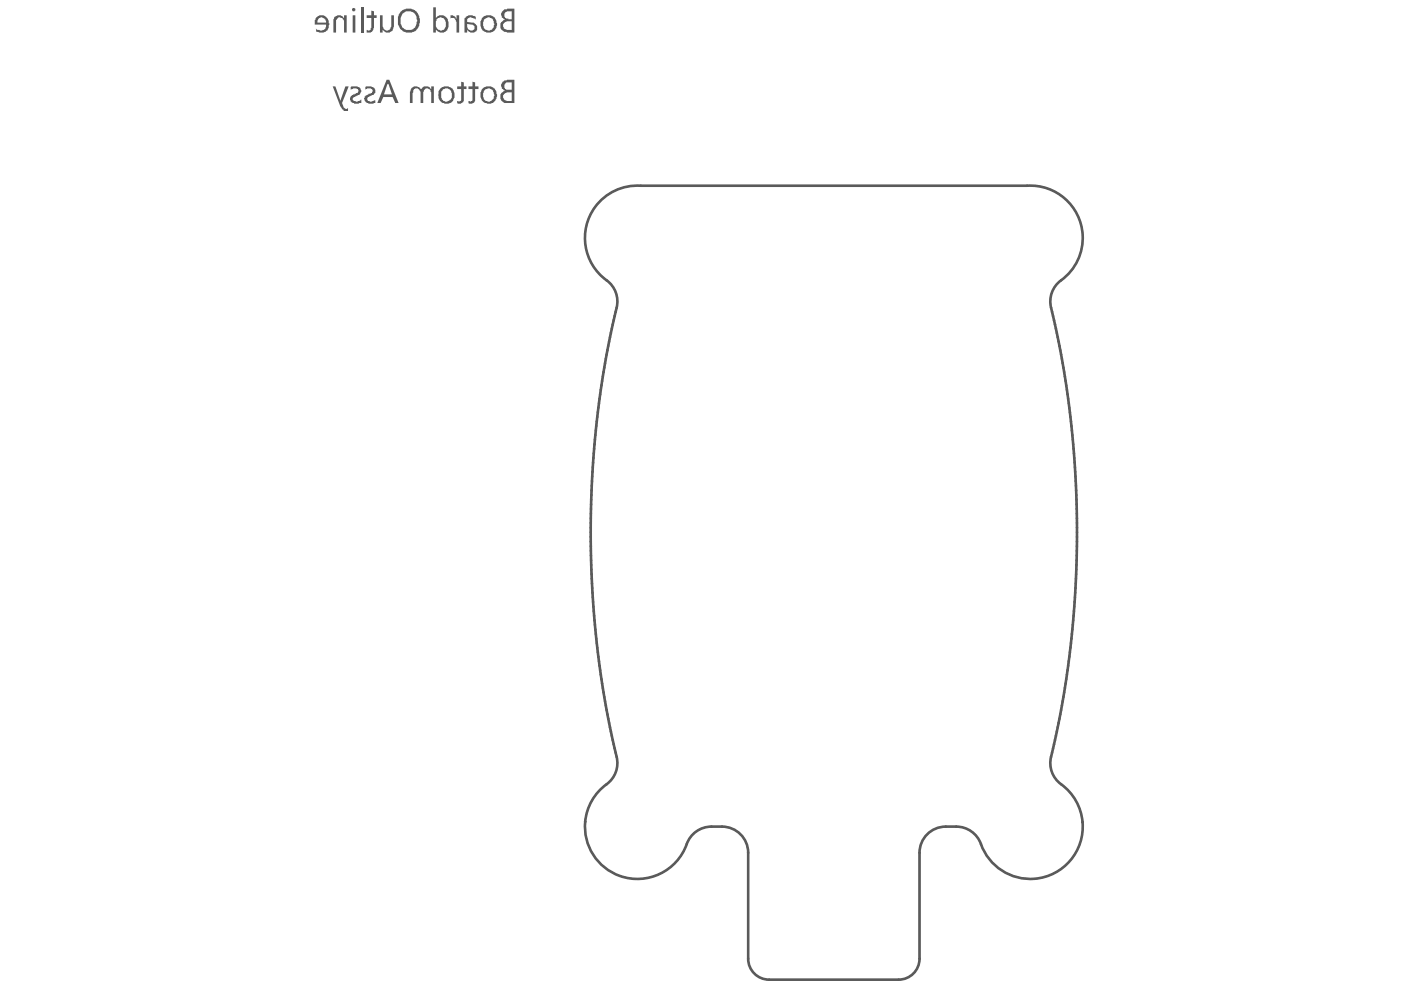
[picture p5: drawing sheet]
<svg xmlns="http://www.w3.org/2000/svg" width="297mm" height="210mm" viewBox="0 0 297 210" stroke-linecap="round" stroke-linejoin="round" font-family="sans-serif">
<path d="M135.8 39.4h81.9M130.7 65.2l-1.2 5.4a209.8 209.8 0 0 0 1.2 89.9M222.8 65.2l.9 3.6a209.5 209.5 0 0 1-.9 91.7M124.1 174.2h.1M150.8 175.3h2.3M200.5 175.3h2.2M229.5 174.3h.1M158.6 180.8v22.5M195 180.8v22.5M163.1 207.7h27.4" fill="none" stroke="#5a5a5a" stroke-width=".56"/>
<g fill="#5a5a5a">
<path d="M95.5 3.2h.6v.2a.5 .5 0 0 1 .5 .5l.2 .2v-.9h.6v3.7h-.6v-2.2l-.2-.5h-.1a.65 .65 0 0 0-1-.4v.1z"/>
<path d="M80.6 3.2h.5v2.4l.2 .3a.8 .8 0 0 0 .8 .6 .8 .8 0 0 0 .7-.7l.2-.2v-2.4h.5v2.3a1.34 1.34 0 0 1-.8 1.3v.1h-.9l-.7-.6v.6h-.5z"/>
<path d="M77.7 3.2h1v-.9l.6 .1v.8h.6v.6h-.6v2.1l-.3 .7-.4 .3h-.9v-.6a.48 .48 0 0 0 .6 .2 .48 .48 0 0 0 .3-.6h.1v-2.1h-1z"/>
<path d="M76.5 1.6h.5v5.3h-.5z"/>
<path d="M70.8 3.7a1.29 1.29 0 0 1 2.1 .2v-.7h.6v3.7h-.6v-2.5l-.5-.6a.78 .78 0 0 0-1.2 .7v2.4h-.5v-2.8z"/>
<path d="M106.9 2.8l.6-.4h1v1.7h-.7v-.2a.82 .82 0 0 1-.9-1.1zM106.7 5.1h.1a.8 .8 0 0 1 1-.6h.7v1.8h-1.1l-.2-.1a.8 .8 0 0 1-.5-1zM106.4 2.5l-.2 .3 .2 .9 .7 .5h-.2a1.26 1.26 0 0 0-.8 1.1 1.26 1.26 0 0 0 .6 1.2l.2 .3 .6 .1h1.6v-5.1l-2.2 .2z"/>
<path d="M102.6 4.2l.4-.3a.71 .71 0 0 1 1-.1l.3 .1a.97 .97 0 0 1 .4 1l.1 .2-.1 .4a1.11 1.11 0 0 1-.8 .9 1.11 1.11 0 0 1-1.2-.3l-.3-.6zM102.1 3.8v.1a1.85 1.85 0 0 0 .3 2.6 1.85 1.85 0 0 0 2.6-.2l.1-.2a1.29 1.29 0 0 0 .2-1.4v-.3a1.88 1.88 0 0 0-3.2-.6z"/>
<path d="M99 5.1l.9 .1a.56 .56 0 0 1 .7 .7 .72 .72 0 0 1-.7 .6 .72 .72 0 0 1-.7-.6l-.2-.1zM98.8 3.5l-.3 .4v3h.5v-.6a1.27 1.27 0 0 0 2.2 0v-.2a1.2 1.2 0 0 0-1.2-1.3l-1-.1a.83 .83 0 0 1 .5-.9 .83 .83 0 0 1 1 .1l.4 .2v-.6h-.2a1.84 1.84 0 0 0-1.9 0z"/>
<path d="M91.8 1.6v5.3h.6v-.7a1.43 1.43 0 0 0 2.4 .1 2.59 2.59 0 0 0-.3-2.8l-.8-.3a1.11 1.11 0 0 0-1.3 .6v-2.2zM92.6 4.1l.2-.2a.67 .67 0 0 1 1-.1 1.47 1.47 0 0 1 .4 2.3l-.1 .2a1.2 1.2 0 0 1-1.7-1.1z"/>
<path d="M85.4 2.8h.1a1.69 1.69 0 0 1 1.8-.3 1.69 1.69 0 0 1 1 1.6l.2 .1-.2 .5a1.48 1.48 0 0 1-1.5 1.6h-.2a1.3 1.3 0 0 1-1.2-.4 3 3 0 0 1 0-3.1zM84.7 2.8a3.3 3.3 0 0 0 .5 3.7 2.31 2.31 0 0 0 3.7-1.1v-.3a2.61 2.61 0 0 0-.7-2.7 2.24 2.24 0 0 0-3.4 .4z"/>
<path d="M74.6 1.8v.3a.35 .35 0 0 0 .5 .3 .35 .35 0 0 0 .1-.6v-.1zM74.8 3.2v3.7h.5v-3.7z"/>
<path d="M67.4 4.1a.75 .75 0 0 1 1.3-.2l.3 .2 .1 .7h-1.8zM67 3.7l-.1 .5h-.2v1h2.4v.2a1 1 0 0 1-1.1 1.1l-.7-.2-.3-.2v.5a1.71 1.71 0 0 0 2.7-.8l.1-.6-.1-.4a1.48 1.48 0 0 0-1.7-1.6h-.3z"/>
</g>
<path d="M135.8 39.4a11.2 11.2 0 0 0-11.3 7.7 11.2 11.2 0 0 0 4.7 12.9 5.5 5.5 0 0 1 1.5 5.2M217.8 39.4a11.2 11.2 0 0 1 11.2 7.7 11.2 11.2 0 0 1-4.7 12.9 5.5 5.5 0 0 0-1.5 5.2M130.7 160.5a5.8 5.8 0 0 1-2.8 6.4 11.1 11.1 0 0 0 1.4 17.8 11.1 11.1 0 0 0 16.6-6.5 5.6 5.6 0 0 1 4.9-2.9M153.1 175.3a5.6 5.6 0 0 1 5.5 5.5M200.5 175.3a5.6 5.6 0 0 0-5.5 5.5M222.8 160.5a5.8 5.8 0 0 0 2.9 6.4 11.1 11.1 0 0 1-1.4 17.8 11.1 11.1 0 0 1-16.6-6.5 5.6 5.6 0 0 0-5-2.9M158.6 203.3a4.4 4.4 0 0 0 4.5 4.4M195 203.3a4.4 4.4 0 0 1-4.5 4.4" fill="none" stroke="#5a5a5a" stroke-width=".56"/>
<path d="M135.8 39.4h81.9M130.7 65.2l-1.2 5.4a209.8 209.8 0 0 0 1.2 89.9M222.8 65.2l.9 3.6a209.5 209.5 0 0 1-.9 91.7M124.1 174.2h.1M150.8 175.3h2.3M200.5 175.3h2.2M229.5 174.3h.1M158.6 180.8v22.5M195 180.8v22.5M163.1 207.7h27.4" fill="none" stroke="#5a5a5a" stroke-width=".28"/>
<g fill="#5a5a5a">
<path d="M100.2 17.3l.5 .2v.8h.7v.6h-.7v2.1a.92 .92 0 0 1-.4 .9 .92 .92 0 0 1-1-.1v-.4h.2a.5 .5 0 0 0 .5 0 .5 .5 0 0 0 .2-.5v-2h-.9v-.6h.9z"/>
<path d="M97.8 17.3l.5 .2v.8h.6v.6h-.6v2.1a.76 .76 0 0 1-.5 .8v.2h-.7l-.2-.2v-.4h.2a.5 .5 0 0 0 .5 0 .5 .5 0 0 0 .2-.5v-2h-.9v-.6h.9z"/>
<path d="M87.2 18.7l.1-.1a1.22 1.22 0 0 1 1.9 .3l.1 .1a1.08 1.08 0 0 1 1-.7 1.08 1.08 0 0 1 1 .6h.1v-.6h.6v3.5h-.6v-2.2a1 1 0 0 0-.8-.9h-.3l-.4 .5v.2h-.2v2.4h-.5v-2.4l-.2-.1a.72 .72 0 0 0-.8-.5 .72 .72 0 0 0-.6 .8l-.1 .1v2.1h-.6v-2.4z"/>
<path d="M77.5 18.5a1.43 1.43 0 0 1 2.1 .7v.5l-.4 .5h-.3l-.7 .4a.44 .44 0 0 0-.3 .5 .44 .44 0 0 0 .4 .3l.4 .2 .9-.3v-.2v.7a1.95 1.95 0 0 1-2.3-.4v-.3a.76 .76 0 0 1 .4-.9l.5-.2v-.1l.7-.2v-.1a.5 .5 0 0 0 .1-.5 .5 .5 0 0 0-.4-.4h-.7l-.4 .3z"/>
<path d="M74.4 18.5l.1-.2a2.26 2.26 0 0 1 2 .4 1.27 1.27 0 0 1-1.2 1.7l-.1 .2a.43 .43 0 0 0-.4 .5 .43 .43 0 0 0 .5 .3 1.17 1.17 0 0 0 1.3-.3v.7h-.1a1.97 1.97 0 0 1-2.1-.2 1.06 1.06 0 0 1 .8-1.6l.3-.3a.49 .49 0 0 0 .4-.7l-.3-.3a1.05 1.05 0 0 0-1.1 .3h-.1z"/>
<path d="M70.5 18.3h.6l1.1 3.1 1-3.1h.7l-1.4 3.5 .3 .9 .4 .4 .6-.1v.5h-.9l-.5-.5-.2-.5h-.1z"/>
<path d="M106.9 17.9l.5-.4h1.1v1.5h-.7a.82 .82 0 0 1-.9-1.1zM106.7 20.2h.1a.8 .8 0 0 1 1-.6h.7v1.8h-1.1v-.1a.77 .77 0 0 1-.7-1zM106.5 17.3v.2a.89 .89 0 0 0 .2 1.4l.4 .4a1.21 1.21 0 0 0-1 1 1.21 1.21 0 0 0 .6 1.3l.2 .2h2.2v-4.9h-1.6z"/>
<path d="M102.6 19.3l.3-.3a1.1 1.1 0 0 1 1.1-.2 1.1 1.1 0 0 1 .7 1.1 1.2 1.2 0 0 1-.6 1.5 1.2 1.2 0 0 1-1.5-.4l-.2-.4zM102.1 18.9v.1a2.01 2.01 0 0 0 .8 2.8 1.8 1.8 0 0 0 2.1-.4l.1-.4a1.04 1.04 0 0 0 .2-1.3 1.54 1.54 0 0 0-1.2-1.4h-1z"/>
<path d="M93.8 19h.2a.93 .93 0 0 1 1.2-.1l.2 .1a1.46 1.46 0 0 1 .4 1.5 1.46 1.46 0 0 1-1.1 1.1 1.33 1.33 0 0 1-1.2-1.9zM93.1 19l-.1 .3a2.75 2.75 0 0 0 .5 2.4h.2a1.72 1.72 0 0 0 1.9 0 1.72 1.72 0 0 0 .8-1.7v-.1a1.68 1.68 0 0 0-2-1.6l-.7 .2z"/>
<path d="M82.3 17.6l.8 2.4h-1.7zM82 16.9l-2 4.9h.7l.6-1.2h1.9l.6 1.2h.7l-2-4.9z"/>
</g>
<path d="M135.8 39.4a11.2 11.2 0 0 0-11.3 7.7 11.2 11.2 0 0 0 4.7 12.9 5.5 5.5 0 0 1 1.5 5.2M217.8 39.4a11.2 11.2 0 0 1 11.2 7.7 11.2 11.2 0 0 1-4.7 12.9 5.5 5.5 0 0 0-1.5 5.2M130.7 160.5a5.8 5.8 0 0 1-2.8 6.4 11.1 11.1 0 0 0 1.4 17.8 11.1 11.1 0 0 0 16.6-6.5 5.6 5.6 0 0 1 4.9-2.9M153.1 175.3a5.6 5.6 0 0 1 5.5 5.5M200.5 175.3a5.6 5.6 0 0 0-5.5 5.5M222.8 160.5a5.8 5.8 0 0 0 2.9 6.4 11.1 11.1 0 0 1-1.4 17.8 11.1 11.1 0 0 1-16.6-6.5 5.6 5.6 0 0 0-5-2.9M158.6 203.3a4.4 4.4 0 0 0 4.5 4.4M195 203.3a4.4 4.4 0 0 1-4.5 4.4" fill="none" stroke="#5a5a5a" stroke-width=".28"/>
</svg>
